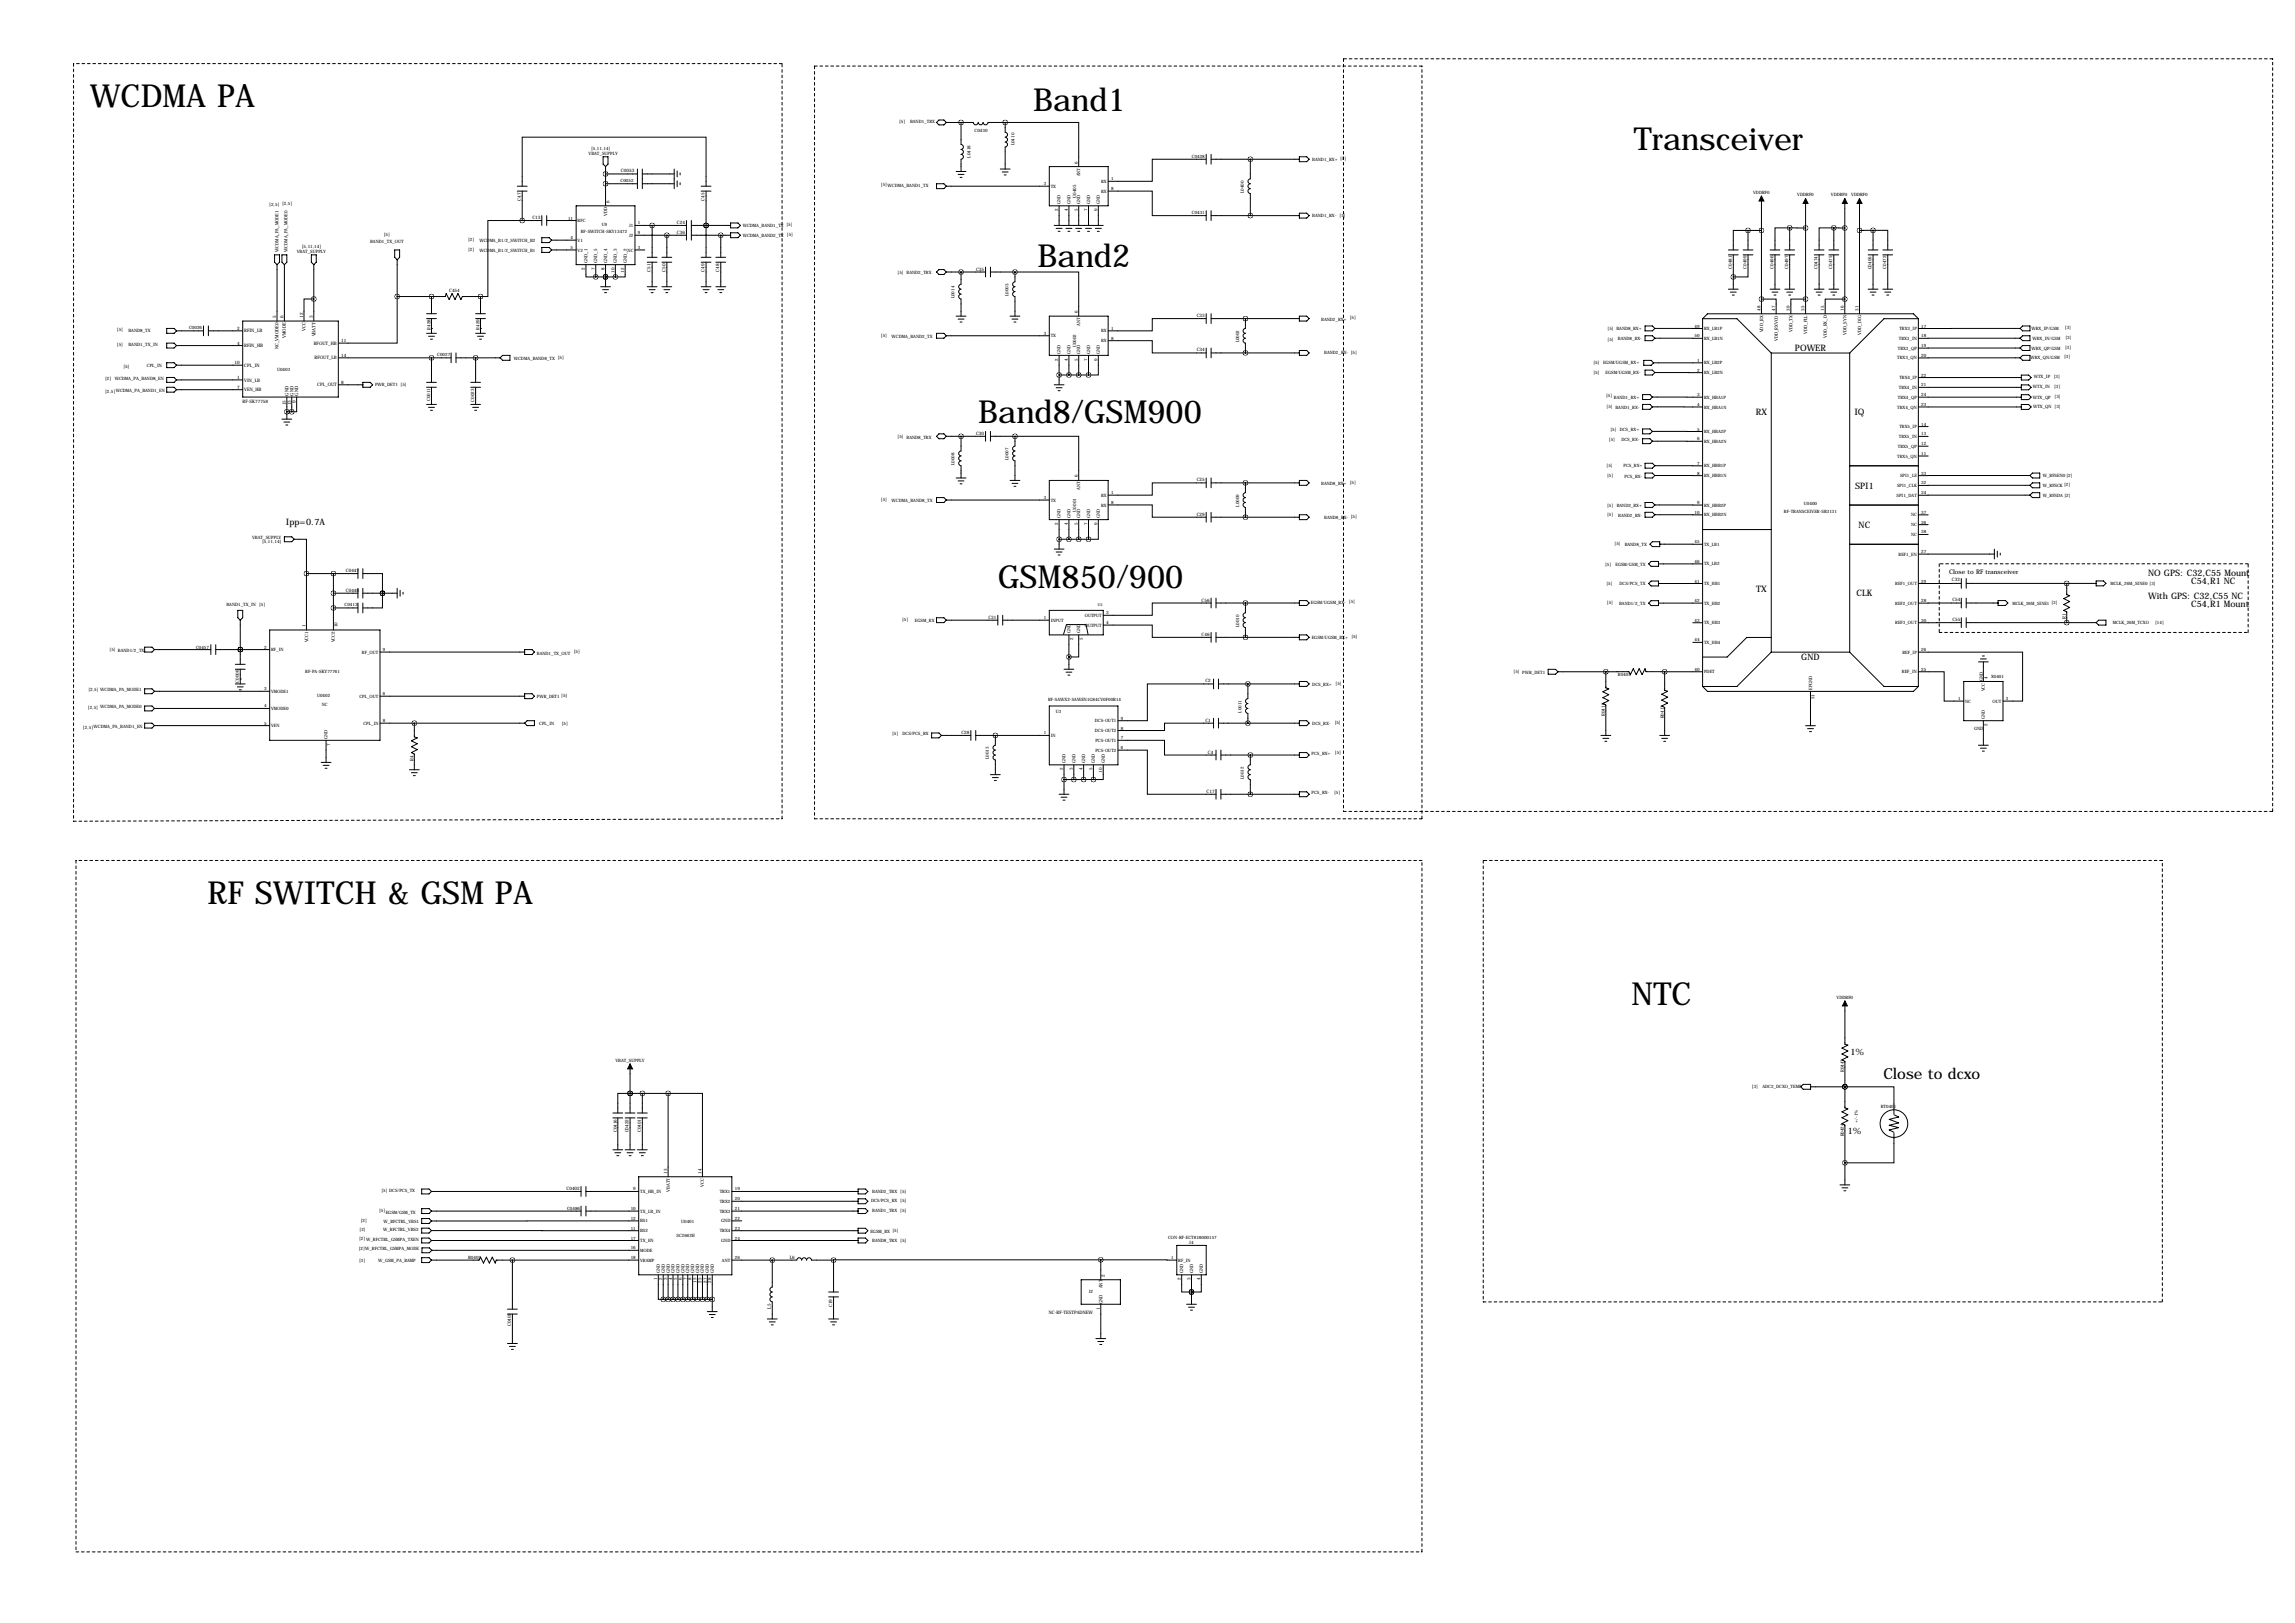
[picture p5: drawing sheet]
<svg xmlns="http://www.w3.org/2000/svg" width="1189mm" height="841mm" viewBox="0 0 1189 841" stroke-linecap="round" stroke-linejoin="round" font-family="sans-serif">
<defs><g id="words">
<g font-size="16.5">
<text x="46" y="55">WCDMA PA</text>
<text x="535" y="57">Band1</text>
<text x="846" y="77">Transceiver</text>
<text x="537" y="138">Band2</text>
<text x="507" y="219">Band8/GSM900</text>
<text x="517" y="305">GSM850/900</text>
<text x="107" y="468">RF SWITCH &amp; GSM PA</text>
<text x="845" y="521">NTC</text>
</g>
<text font-size="7.9" x="976" y="559">Close to dcxo</text>
<g font-size="4.6">
<text x="930" y="182">POWER</text>
<text x="910" y="215">RX</text>
<text x="961" y="215">IQ</text>
<text x="961" y="253">SPI1</text>
<text x="148" y="272">Ipp=0.7A</text>
<text x="963" y="273">NC</text>
<text x="1113" y="298">NO GPS: C32,C55 Mount</text>
<text x="1135" y="302">C54,R1 NC</text>
<text x="910" y="306">TX</text>
<text x="962" y="309">CLK</text>
<text x="1113" y="310">With GPS: C32,C55 NC</text>
<text x="1135" y="314">C54,R1 Mount</text>
<text x="933" y="342">GND</text>
<text x="959" y="547">1%</text>
<text x="957" y="587">1%</text>
</g>
<text font-size="3.3" x="1010" y="297">Close to RF transceiver</text>
<g font-size="2.4">
<text x="322" y="89">C0053</text>
<text x="270" y="104" transform="rotate(-90 270 104)">C47</text>
<text x="365" y="104" transform="rotate(-90 365 104)">C45</text>
<text x="276" y="113">C13</text>
<text x="351" y="116">C24</text>
<text x="351" y="121">C36</text>
<text x="337" y="141" transform="rotate(-90 337 141)">C51</text>
<text x="345" y="141" transform="rotate(-90 345 141)">C50</text>
<text x="365" y="141" transform="rotate(-90 365 141)">C49</text>
<text x="373" y="141" transform="rotate(-90 373 141)">C48</text>
<text x="506" y="140">C35</text>
<text x="970" y="140" transform="rotate(-90 970 140)">C0495</text>
<text x="233" y="151">C454</text>
<text x="143" y="165" transform="rotate(-90 143 165)">5</text>
<text x="147" y="165" transform="rotate(-90 147 165)">6</text>
<text x="157" y="165" transform="rotate(-90 157 165)">12</text>
<text x="162" y="165" transform="rotate(-90 162 165)">3</text>
<text x="620" y="164">C33</text>
<text x="123" y="171">2</text>
<text x="126" y="172">RFIN_LB</text>
<text x="158" y="172" transform="rotate(-90 158 172)">VCC</text>
<text x="123" y="178">4</text>
<text x="126" y="180">RFIN_HB</text>
<text x="148" y="175" transform="rotate(-90 148 175)">VMODE</text>
<text x="163" y="179">RFOUT_HB</text>
<text x="163" y="174" transform="rotate(-90 163 174)">VBATT</text>
<text x="177" y="177">11</text>
<text x="144" y="181" transform="rotate(-90 144 181)">NC_VMODE0</text>
<text x="177" y="185">14</text>
<text x="620" y="182">C34</text>
<text x="121" y="189">10</text>
<text x="126" y="190">CPL_IN</text>
<text x="163" y="186">RFOUT_LB</text>
<text x="123" y="196">1</text>
<text x="126" y="198">VIN_LB</text>
<text x="123" y="201">7</text>
<text x="126" y="203">VEN_HB</text>
<text x="164" y="200">CPL_OUT</text>
<text x="177" y="199">8</text>
<text x="126" y="209">RF-SK77758</text>
<text x="148" y="210" transform="rotate(-90 148 210)">15</text>
<text x="149" y="205" transform="rotate(-90 149 205)">GND</text>
<text x="151" y="210" transform="rotate(-90 151 210)">13</text>
<text x="152" y="205" transform="rotate(-90 152 205)">GND</text>
<text x="153" y="209" transform="rotate(-90 153 209)">9</text>
<text x="155" y="205" transform="rotate(-90 155 205)">GND</text>
<text x="506" y="225">C30</text>
<text x="620" y="249">C25</text>
<text x="620" y="267">C29</text>
<text x="179" y="296">C0447</text>
<text x="1011" y="301">C32</text>
<text x="179" y="307">C0448</text>
<text x="622" y="312">C56</text>
<text x="1011" y="311">C54</text>
<text x="512" y="320">C31</text>
<text x="1011" y="322">C55</text>
<text x="1070" y="321" transform="rotate(-90 1070 321)">R1</text>
<text x="622" y="329">C46</text>
<text x="624" y="353">C2</text>
<text x="624" y="374">C1</text>
<text x="498" y="380">C28</text>
<text x="214" y="394" transform="rotate(-90 214 394)">R4</text>
<text x="626" y="390">C4</text>
<text x="625" y="411">C17</text>
<text x="326" y="587" transform="rotate(-90 326 587)">C0422</text>
<text x="293" y="616">C0402</text>
<text x="409" y="652">L6</text>
<text x="572" y="661" transform="rotate(-90 572 661)">2</text>
<text x="571" y="667" transform="rotate(-90 571 667)">ANT</text>
<text x="399" y="678" transform="rotate(-90 399 678)">L5</text>
<text x="431" y="677" transform="rotate(-90 431 677)">C19</text>
<text x="571" y="676" transform="rotate(-90 571 676)">GND</text>
<text x="543" y="680">NC-RF-TESTPADNEW</text>
<text x="570" y="678" transform="rotate(-90 570 678)">1</text>
</g>
<g font-size="2.3">
<text x="466" y="64">[5]</text>
<text x="471" y="64">BAND1_TRX</text>
<text x="505" y="68">C0430</text>
<text x="306" y="78">[5,11,14]</text>
<text x="526" y="75" transform="rotate(-90 526 75)">L0410</text>
<text x="305" y="80">VBAT_SUPPLY</text>
<text x="503" y="82" transform="rotate(-90 503 82)">L0418</text>
<text x="617" y="82">C0428</text>
<text x="680" y="83">BAND1_RX+ [5]</text>
<text x="558" y="85" transform="rotate(-90 558 85)">6</text>
<text x="322" y="94">C0052</text>
<text x="541" y="96">3</text>
<text x="560" y="91" transform="rotate(-90 560 91)">ANT</text>
<text x="570" y="95">RX</text>
<text x="576" y="93">1</text>
<text x="456" y="97">[5]WCDMA_BAND1_TX</text>
<text x="544" y="97">TX</text>
<text x="570" y="100">RX</text>
<text x="576" y="98">8</text>
<text x="644" y="100" transform="rotate(-90 644 100)">L0400</text>
<text x="908" y="100">VDDRF0</text>
<text x="931" y="102">VDDRF0</text>
<text x="948" y="102">VDDRF0</text>
<text x="959" y="102">VDDRF0</text>
<text x="140" y="106">[2,5] [2,5]</text>
<text x="316" y="105" transform="rotate(-90 316 105)">6</text>
<text x="549" y="106" transform="rotate(-90 549 106)">GND</text>
<text x="555" y="106" transform="rotate(-90 555 106)">GND</text>
<text x="558" y="102" transform="rotate(-90 558 102)">U0405</text>
<text x="560" y="106" transform="rotate(-90 560 106)">GND</text>
<text x="565" y="106" transform="rotate(-90 565 106)">GND</text>
<text x="570" y="106" transform="rotate(-90 570 106)">GND</text>
<text x="294" y="114">11</text>
<text x="314" y="112" transform="rotate(-90 314 112)">VDD</text>
<text x="548" y="109" transform="rotate(-90 548 109)">2</text>
<text x="553" y="109" transform="rotate(-90 553 109)">4</text>
<text x="558" y="109" transform="rotate(-90 558 109)">5</text>
<text x="563" y="109" transform="rotate(-90 563 109)">7</text>
<text x="568" y="109" transform="rotate(-90 568 109)">9</text>
<text x="617" y="111">C0431</text>
<text x="680" y="113">BAND1_RX- [5]</text>
<text x="299" y="115">RFC</text>
<text x="312" y="117">U9</text>
<text x="326" y="118">J1</text>
<text x="330" y="116">1</text>
<text x="385" y="117">WCDMA_BAND1_TX [5]</text>
<text x="199" y="122">[5]</text>
<text x="242" y="125">[2]</text>
<text x="248" y="125">WCDMA_B1/2_SWITCH_B2</text>
<text x="296" y="124">4</text>
<text x="299" y="125">V1</text>
<text x="301" y="121">RF-SWITCH-SKY13472</text>
<text x="326" y="123">J2</text>
<text x="330" y="121">9</text>
<text x="385" y="123">WCDMA_BAND2_TX</text>
<text x="408" y="122">[5]</text>
<text x="144" y="130" transform="rotate(-90 144 130)">WCDMA_PA_MODE1</text>
<text x="149" y="130" transform="rotate(-90 149 130)">WCDMA_PA_MODE0</text>
<text x="154" y="131">VBAT_SUPPLY</text>
<text x="156" y="129">[5,11,14]</text>
<text x="192" y="126">BAND1_TX_OUT</text>
<text x="242" y="130">[2]</text>
<text x="248" y="130">WCDMA_B1/2_SWITCH_B1</text>
<text x="296" y="129">5</text>
<text x="299" y="130">V2</text>
<text x="325" y="130">NC</text>
<text x="330" y="129">3</text>
<text x="304" y="136" transform="rotate(-90 304 136)">GND_1</text>
<text x="309" y="136" transform="rotate(-90 309 136)">GND_5</text>
<text x="314" y="136" transform="rotate(-90 314 136)">GND_4</text>
<text x="320" y="136" transform="rotate(-90 320 136)">GND_3</text>
<text x="325" y="136" transform="rotate(-90 325 136)">GND_2</text>
<text x="303" y="140" transform="rotate(-90 303 140)">2</text>
<text x="308" y="140" transform="rotate(-90 308 140)">7</text>
<text x="313" y="140" transform="rotate(-90 313 140)">8</text>
<text x="318" y="141" transform="rotate(-90 318 141)">10</text>
<text x="323" y="141" transform="rotate(-90 323 141)">12</text>
<text x="465" y="142">[5] BAND2_TRX</text>
<text x="897" y="139" transform="rotate(-90 897 139)">C0481</text>
<text x="905" y="139" transform="rotate(-90 905 139)">C0499</text>
<text x="919" y="139" transform="rotate(-90 919 139)">C0496</text>
<text x="926" y="139" transform="rotate(-90 926 139)">C0497</text>
<text x="942" y="139" transform="rotate(-90 942 139)">C0474</text>
<text x="949" y="139" transform="rotate(-90 949 139)">C0475</text>
<text x="977" y="139" transform="rotate(-90 977 139)">C0472</text>
<text x="495" y="155" transform="rotate(-90 495 155)">L0014</text>
<text x="522" y="153" transform="rotate(-90 522 153)">L0003</text>
<text x="912" y="161" transform="rotate(-90 912 161)">48</text>
<text x="920" y="161" transform="rotate(-90 920 161)">47</text>
<text x="927" y="161" transform="rotate(-90 927 161)">39</text>
<text x="935" y="161" transform="rotate(-90 935 161)">35</text>
<text x="945" y="161" transform="rotate(-90 945 161)">15</text>
<text x="955" y="161" transform="rotate(-90 955 161)">16</text>
<text x="963" y="161" transform="rotate(-90 963 161)">31</text>
<text x="558" y="162" transform="rotate(-90 558 162)">6</text>
<text x="684" y="166">BAND2_RX+</text>
<text x="699" y="165">[5]</text>
<text x="61" y="171">[5]</text>
<text x="67" y="172">BAND8_TX</text>
<text x="98" y="171">C0026</text>
<text x="223" y="171" transform="rotate(-90 223 171)">R428</text>
<text x="248" y="171" transform="rotate(-90 248 171)">R429</text>
<text x="541" y="173">3</text>
<text x="560" y="169" transform="rotate(-90 560 169)">ANT</text>
<text x="570" y="172">RX</text>
<text x="576" y="171">1</text>
<text x="833" y="171">[5] BAND8_RX+</text>
<text x="878" y="170">49</text>
<text x="883" y="171">RX_LB1P</text>
<text x="913" y="172" transform="rotate(-90 913 172)">VDD_RX</text>
<text x="929" y="172" transform="rotate(-90 929 172)">VDD_TX</text>
<text x="936" y="173" transform="rotate(-90 936 173)">VDD_PLL</text>
<text x="956" y="174" transform="rotate(-90 956 174)">VDD_SYN</text>
<text x="964" y="173" transform="rotate(-90 964 173)">VDD_DIG</text>
<text x="984" y="171">TRX3_IP</text>
<text x="995" y="170">17</text>
<text x="1052" y="171">WRX_IP/GSM</text>
<text x="1070" y="170">[3]</text>
<text x="61" y="179">[5]</text>
<text x="67" y="179">BAND1_TX_IN</text>
<text x="456" y="175">[5]</text>
<text x="462" y="175">WCDMA_BAND2_TX</text>
<text x="544" y="175">TX</text>
<text x="558" y="180" transform="rotate(-90 558 180)">U0002</text>
<text x="570" y="177">RX</text>
<text x="576" y="176">8</text>
<text x="642" y="177" transform="rotate(-90 642 177)">L0002</text>
<text x="833" y="177">[5]</text>
<text x="838" y="176">BAND8_RX-</text>
<text x="878" y="175">50</text>
<text x="883" y="176">RX_LB1N</text>
<text x="921" y="177" transform="rotate(-90 921 177)">VDD_RXVCO</text>
<text x="946" y="175" transform="rotate(-90 946 175)">VDD_RX_D</text>
<text x="984" y="176">TRX3_IN</text>
<text x="995" y="175">18</text>
<text x="995" y="180">19</text>
<text x="1053" y="176">WRX_IN/GSM</text>
<text x="1070" y="176">[3]</text>
<text x="227" y="185">C0027</text>
<text x="549" y="183" transform="rotate(-90 549 183)">GND</text>
<text x="555" y="183" transform="rotate(-90 555 183)">GND</text>
<text x="560" y="183" transform="rotate(-90 560 183)">GND</text>
<text x="565" y="183" transform="rotate(-90 565 183)">GND</text>
<text x="570" y="183" transform="rotate(-90 570 183)">GND</text>
<text x="686" y="184">BAND2_RX- [5]</text>
<text x="983" y="181">TRX3_QP</text>
<text x="995" y="185">20</text>
<text x="1052" y="181">WRX_QP/GSM</text>
<text x="1069" y="186">[3]</text>
<text x="1070" y="181">[3]</text>
<text x="64" y="191">[5]</text>
<text x="76" y="190">CPL_IN</text>
<text x="266" y="186">WCDMA_BAND8_TX [5]</text>
<text x="548" y="187" transform="rotate(-90 548 187)">2</text>
<text x="553" y="187" transform="rotate(-90 553 187)">4</text>
<text x="558" y="187" transform="rotate(-90 558 187)">5</text>
<text x="563" y="187" transform="rotate(-90 563 187)">7</text>
<text x="568" y="187" transform="rotate(-90 568 187)">9</text>
<text x="825" y="188">[5]</text>
<text x="830" y="189">EGSM/UGSM_RX+</text>
<text x="879" y="187">1</text>
<text x="883" y="189">RX_LB2P</text>
<text x="983" y="186">TRX3_QN</text>
<text x="1052" y="186">WRX_QN/GSM</text>
<text x="54" y="197">[2]</text>
<text x="59" y="197">WCDMA_PA_BAND8_EN</text>
<text x="144" y="192">U0403</text>
<text x="825" y="194">[5]</text>
<text x="832" y="194">EGSM/UGSM_RX-</text>
<text x="879" y="193">2</text>
<text x="883" y="194">RX_LB2N</text>
<text x="984" y="196">TRX4_IP</text>
<text x="995" y="195">22</text>
<text x="1054" y="196">WTX_IP</text>
<text x="1064" y="196">[3]</text>
<text x="54" y="203">[2,5]WCDMA_PA_BAND1_EN</text>
<text x="194" y="200">PWR_DET1 [5]</text>
<text x="984" y="201">TRX4_IN</text>
<text x="995" y="200">21</text>
<text x="1053" y="201">WTX_IN</text>
<text x="1064" y="201">[3]</text>
<text x="223" y="208" transform="rotate(-90 223 208)">C0011</text>
<text x="246" y="208" transform="rotate(-90 246 208)">C0023</text>
<text x="832" y="206">[5]</text>
<text x="836" y="207">BAND1_RX+</text>
<text x="879" y="205">3</text>
<text x="883" y="207">RX_HBA1P</text>
<text x="983" y="207">TRX4_QP</text>
<text x="995" y="205">24</text>
<text x="1053" y="206">WTX_QP</text>
<text x="1064" y="206">[3]</text>
<text x="832" y="211">[5] BAND1_RX-</text>
<text x="879" y="210">4</text>
<text x="883" y="212">RX_HBA1N</text>
<text x="983" y="212">TRX4_QN</text>
<text x="995" y="210">23</text>
<text x="1053" y="211">WTX_QN [3]</text>
<text x="984" y="222">TRX5_IP</text>
<text x="995" y="220">14</text>
<text x="465" y="227">[5] BAND8_TRX</text>
<text x="834" y="223">[5]</text>
<text x="839" y="223">DCS_RX+</text>
<text x="879" y="223">5</text>
<text x="883" y="224">RX_HBA2P</text>
<text x="984" y="227">TRX5_IN</text>
<text x="995" y="226">13</text>
<text x="833" y="228">[5]</text>
<text x="840" y="229">DCS_RX-</text>
<text x="879" y="228">6</text>
<text x="883" y="229">RX_HBA2N</text>
<text x="983" y="232">TRX5_QP</text>
<text x="995" y="231">12</text>
<text x="522" y="238" transform="rotate(-90 522 238)">L0007</text>
<text x="983" y="237">TRX5_QN</text>
<text x="995" y="236">11</text>
<text x="495" y="241" transform="rotate(-90 495 241)">L0008</text>
<text x="832" y="242">[5]</text>
<text x="841" y="242">PCS_RX+</text>
<text x="879" y="241">7</text>
<text x="879" y="246">8</text>
<text x="883" y="242">RX_HBB1P</text>
<text x="995" y="246">33</text>
<text x="558" y="247" transform="rotate(-90 558 247)">6</text>
<text x="684" y="251">BAND8_RX+</text>
<text x="699" y="250">[5]</text>
<text x="832" y="247">[5]</text>
<text x="842" y="248">PCS_RX-</text>
<text x="883" y="247">RX_HBB1N</text>
<text x="984" y="247">SPI1_LE</text>
<text x="995" y="251">32</text>
<text x="1058" y="247">W_RFSEN0 [2]</text>
<text x="560" y="254" transform="rotate(-90 560 254)">ANT</text>
<text x="570" y="257">RX</text>
<text x="576" y="256">1</text>
<text x="982" y="257">SPI1_DAT</text>
<text x="983" y="252">SPI1_CLK</text>
<text x="995" y="256">34</text>
<text x="1058" y="252">W_RFSCK [2]</text>
<text x="1058" y="257">W_RFSDA [2]</text>
<text x="456" y="260">[5]</text>
<text x="462" y="260">WCDMA_BAND8_TX</text>
<text x="541" y="259">3</text>
<text x="544" y="260">TX</text>
<text x="570" y="262">RX</text>
<text x="576" y="261">8</text>
<text x="642" y="262" transform="rotate(-90 642 262)">L0009</text>
<text x="832" y="262">[5]</text>
<text x="837" y="263">BAND2_RX+</text>
<text x="879" y="261">9</text>
<text x="883" y="262">RX_HBB2P</text>
<text x="934" y="262">U0400</text>
<text x="549" y="268" transform="rotate(-90 549 268)">GND</text>
<text x="555" y="268" transform="rotate(-90 555 268)">GND</text>
<text x="558" y="265" transform="rotate(-90 558 265)">U0001</text>
<text x="560" y="268" transform="rotate(-90 560 268)">GND</text>
<text x="565" y="268" transform="rotate(-90 565 268)">GND</text>
<text x="570" y="268" transform="rotate(-90 570 268)">GND</text>
<text x="686" y="269">BAND8_RX- [5]</text>
<text x="832" y="267">[5]</text>
<text x="838" y="268">BAND2_RX-</text>
<text x="878" y="266">10</text>
<text x="883" y="267">RX_HBB2N</text>
<text x="924" y="266">RF-TRANSCEIVER-SR3131</text>
<text x="990" y="267">NC</text>
<text x="995" y="266">37</text>
<text x="548" y="272" transform="rotate(-90 548 272)">2</text>
<text x="553" y="272" transform="rotate(-90 553 272)">4</text>
<text x="558" y="272" transform="rotate(-90 558 272)">5</text>
<text x="563" y="272" transform="rotate(-90 563 272)">7</text>
<text x="568" y="272" transform="rotate(-90 568 272)">9</text>
<text x="990" y="273">NC</text>
<text x="995" y="271">36</text>
<text x="131" y="279">VBAT_SUPPLY</text>
<text x="136" y="281">[5,11,14]</text>
<text x="878" y="281">45</text>
<text x="990" y="278">NC</text>
<text x="995" y="276">38</text>
<text x="836" y="282">[5]</text>
<text x="842" y="283">BAND8_TX</text>
<text x="883" y="283">TX_LB1</text>
<text x="983" y="288">REF1_EN</text>
<text x="995" y="286">27</text>
<text x="831" y="293">[5]</text>
<text x="837" y="293">EGSM/GSM_TX</text>
<text x="878" y="292">46</text>
<text x="883" y="293">TX_LB2</text>
<text x="832" y="303">[5]</text>
<text x="839" y="303">DCS/PCS_TX</text>
<text x="878" y="302">41</text>
<text x="883" y="303">TX_HB1</text>
<text x="982" y="303">REF1_OUT</text>
<text x="995" y="302">29</text>
<text x="1093" y="303">MCLK_26M_SINE0 [3]</text>
<text x="878" y="312">42</text>
<text x="995" y="312">28</text>
<text x="117" y="314">BAND1_TX_IN [5]</text>
<text x="179" y="314">C0413</text>
<text x="679" y="313">EGSM/UGSM_RX- [5]</text>
<text x="832" y="313">[5]</text>
<text x="839" y="313">BAND1/2_TX</text>
<text x="883" y="313">TX_HB2</text>
<text x="982" y="313">REF2_OUT</text>
<text x="1042" y="313">MCLK_26M_SINE1</text>
<text x="1063" y="313">[3]</text>
<text x="467" y="322">[5]</text>
<text x="474" y="322">EGSM_RX</text>
<text x="541" y="321">1</text>
<text x="544" y="322">INPUT</text>
<text x="562" y="320">OUTPUT</text>
<text x="573" y="318">3</text>
<text x="573" y="323">4</text>
<text x="878" y="322">43</text>
<text x="883" y="323">TX_HB3</text>
<text x="982" y="323">REF3_OUT</text>
<text x="995" y="322">30</text>
<text x="1095" y="323">MCLK_26M_TCXO</text>
<text x="1116" y="323">[14]</text>
<text x="158" y="325" transform="rotate(-90 158 325)">1</text>
<text x="175" y="325" transform="rotate(-90 175 325)">10</text>
<text x="555" y="328" transform="rotate(-90 555 328)">GND</text>
<text x="560" y="328" transform="rotate(-90 560 328)">GND</text>
<text x="562" y="325">OUTPUT</text>
<text x="642" y="325" transform="rotate(-90 642 325)">L0010</text>
<text x="102" y="336">C0457</text>
<text x="137" y="336">2</text>
<text x="160" y="333" transform="rotate(-90 160 333)">VCC1</text>
<text x="174" y="333" transform="rotate(-90 174 333)">VCC2</text>
<text x="556" y="332" transform="rotate(-90 556 332)">2</text>
<text x="561" y="332" transform="rotate(-90 561 332)">5</text>
<text x="680" y="331">EGSM/UGSM_RX+ [5]</text>
<text x="878" y="332">44</text>
<text x="883" y="334">TX_HB4</text>
<text x="57" y="337">[5] BAND1/2_TX</text>
<text x="140" y="337">RF_IN</text>
<text x="188" y="339">RF_OUT</text>
<text x="198" y="337">9</text>
<text x="278" y="339">BAND1_TX_OUT</text>
<text x="297" y="338">[5]</text>
<text x="985" y="339">REF_IP</text>
<text x="995" y="337">26</text>
<text x="878" y="347">40</text>
<text x="995" y="347">25</text>
<text x="124" y="354" transform="rotate(-90 124 354)">C0006</text>
<text x="158" y="349">RF-PA-SKY77761</text>
<text x="784" y="349">[5] PWR_DET1</text>
<text x="838" y="350">R0405</text>
<text x="883" y="349">PDET</text>
<text x="985" y="349">REF_IN</text>
<text x="1027" y="353" transform="rotate(-90 1027 353)">GND</text>
<text x="1030" y="351" transform="rotate(-90 1030 351)">4</text>
<text x="1031" y="351">X0401</text>
<text x="46" y="358">[2,5] WCDMA_PA_MODE1</text>
<text x="137" y="358">3</text>
<text x="140" y="359">VMODE1</text>
<text x="680" y="355">DCS_RX+</text>
<text x="692" y="355">[5]</text>
<text x="939" y="357" transform="rotate(-90 939 357)">EPGND</text>
<text x="1028" y="358" transform="rotate(-90 1028 358)">VCC</text>
<text x="164" y="361">U0402</text>
<text x="167" y="366">NC</text>
<text x="186" y="361">CPL_OUT</text>
<text x="198" y="360">6</text>
<text x="278" y="361">PWR_DET1 [5]</text>
<text x="543" y="363">RF-SAWX2-SAWEN1G84CV0F00R14</text>
<text x="940" y="362" transform="rotate(-90 940 362)">51</text>
<text x="1014" y="363">1</text>
<text x="1018" y="364">NC</text>
<text x="1032" y="364">OUT</text>
<text x="1039" y="363">3</text>
<text x="46" y="367">[2,5] WCDMA_PA_MODE0</text>
<text x="137" y="366">4</text>
<text x="140" y="368">VMODE0</text>
<text x="547" y="369">U3</text>
<text x="643" y="369" transform="rotate(-90 643 369)">L0011</text>
<text x="831" y="371" transform="rotate(-90 831 371)">R0416</text>
<text x="43" y="377">[2,5]WCDMA_PA_BAND1_EN</text>
<text x="137" y="375">5</text>
<text x="140" y="377">VEN</text>
<text x="188" y="375">CPL_IN</text>
<text x="198" y="374">8</text>
<text x="279" y="376">CPL_IN</text>
<text x="291" y="375">[5]</text>
<text x="567" y="374">DCS-OUT1</text>
<text x="581" y="378">8</text>
<text x="581" y="373">9</text>
<text x="680" y="375">DCS_RX-</text>
<text x="691" y="375">[5]</text>
<text x="862" y="372" transform="rotate(-90 862 372)">R0417</text>
<text x="1028" y="373" transform="rotate(-90 1028 373)">GND</text>
<text x="1030" y="376" transform="rotate(-90 1030 376)">2</text>
<text x="170" y="383" transform="rotate(-90 170 383)">GND</text>
<text x="462" y="381">[5]</text>
<text x="468" y="381">DCS/PCS_RX</text>
<text x="541" y="380">1</text>
<text x="544" y="382">IN</text>
<text x="567" y="379">DCS-OUT2</text>
<text x="581" y="383">7</text>
<text x="1023" y="378">GND</text>
<text x="171" y="386" transform="rotate(-90 171 386)">7</text>
<text x="567" y="389">PCS-OUT2</text>
<text x="567" y="384">PCS-OUT1</text>
<text x="581" y="388">6</text>
<text x="512" y="393" transform="rotate(-90 512 393)">L0013</text>
<text x="552" y="395" transform="rotate(-90 552 395)">GND</text>
<text x="557" y="395" transform="rotate(-90 557 395)">GND</text>
<text x="562" y="395" transform="rotate(-90 562 395)">GND</text>
<text x="567" y="395" transform="rotate(-90 567 395)">GND</text>
<text x="572" y="395" transform="rotate(-90 572 395)">GND</text>
<text x="679" y="391">PCS_RX+</text>
<text x="692" y="391">[5]</text>
<text x="551" y="399" transform="rotate(-90 551 399)">2</text>
<text x="556" y="399" transform="rotate(-90 556 399)">3</text>
<text x="561" y="399" transform="rotate(-90 561 399)">4</text>
<text x="566" y="399" transform="rotate(-90 566 399)">5</text>
<text x="571" y="400" transform="rotate(-90 571 400)">10</text>
<text x="644" y="403" transform="rotate(-90 644 403)">L0012</text>
<text x="679" y="411">PCS_RX-</text>
<text x="691" y="411">[5]</text>
<text x="951" y="517">VDDRF0</text>
<text x="319" y="550">VBAT_SUPPLY</text>
<text x="955" y="555" transform="rotate(-90 955 555)">R0447</text>
<text x="908" y="563">[3]</text>
<text x="913" y="564">ADC2_DCXO_TEMP</text>
<text x="974" y="574">RT0401</text>
<text x="962" y="582" transform="rotate(-90 962 582)">+/-1%</text>
<text x="320" y="586" transform="rotate(-90 320 586)">C0416</text>
<text x="332" y="586" transform="rotate(-90 332 586)">C0401</text>
<text x="955" y="589" transform="rotate(-90 955 589)">R0424</text>
<text x="346" y="608" transform="rotate(-90 346 608)">13</text>
<text x="363" y="608" transform="rotate(-90 363 608)">14</text>
<text x="198" y="617">[5] DCS/PCS_TX</text>
<text x="328" y="617">9</text>
<text x="332" y="618">TX_HB_IN</text>
<text x="347" y="617" transform="rotate(-90 347 617)">VBATT</text>
<text x="365" y="615" transform="rotate(-90 365 615)">VCC</text>
<text x="373" y="618">TRX1</text>
<text x="381" y="617">19</text>
<text x="452" y="618">BAND2_TRX [5]</text>
<text x="373" y="623">TRX2</text>
<text x="381" y="622">20</text>
<text x="451" y="623">DCS/PCS_RX [5]</text>
<text x="196" y="628">[5]EGSM/GSM_TX</text>
<text x="294" y="627">C0486</text>
<text x="327" y="627">10</text>
<text x="332" y="628">TX_LB_IN</text>
<text x="373" y="628">TRX3</text>
<text x="381" y="627">21</text>
<text x="452" y="628">BAND1_TRX [5]</text>
<text x="187" y="633">[2]</text>
<text x="199" y="633">W_RFCTRL_VBS1</text>
<text x="327" y="632">12</text>
<text x="332" y="633">BS1</text>
<text x="353" y="633">U0401</text>
<text x="374" y="633">GND</text>
<text x="381" y="632">22</text>
<text x="186" y="637">[2]</text>
<text x="198" y="638">W_RFCTRL_VBS2</text>
<text x="327" y="637">11</text>
<text x="332" y="638">BS2</text>
<text x="350" y="641">SC2662H</text>
<text x="373" y="638">TRX4</text>
<text x="381" y="637">23</text>
<text x="451" y="638">EGSM_RX [5]</text>
<text x="605" y="642">CON-RF-ECT818000157</text>
<text x="186" y="647">[2]W_RFCTRL_GSMPA_MODE</text>
<text x="186" y="642">[2] W_RFCTRL_GSMPA_TXEN</text>
<text x="327" y="647">16</text>
<text x="327" y="642">17</text>
<text x="332" y="643">TX_EN</text>
<text x="374" y="643">GND</text>
<text x="381" y="642">24</text>
<text x="452" y="643">BAND8_TRX [5]</text>
<text x="616" y="645">J4</text>
<text x="186" y="654">[3]</text>
<text x="196" y="654">W_GSM_PA_RAMP</text>
<text x="243" y="652">R0407</text>
<text x="327" y="652">18</text>
<text x="332" y="648">MODE</text>
<text x="332" y="654">VRAMP</text>
<text x="374" y="654">ANT</text>
<text x="381" y="652">26</text>
<text x="607" y="652">1</text>
<text x="610" y="654">RF_IN</text>
<text x="342" y="660" transform="rotate(-90 342 660)">GND</text>
<text x="344" y="660" transform="rotate(-90 344 660)">GND</text>
<text x="347" y="660" transform="rotate(-90 347 660)">GND</text>
<text x="349" y="660" transform="rotate(-90 349 660)">GND</text>
<text x="352" y="660" transform="rotate(-90 352 660)">GND</text>
<text x="355" y="660" transform="rotate(-90 355 660)">GND</text>
<text x="357" y="660" transform="rotate(-90 357 660)">GND</text>
<text x="360" y="660" transform="rotate(-90 360 660)">GND</text>
<text x="362" y="660" transform="rotate(-90 362 660)">GND</text>
<text x="365" y="660" transform="rotate(-90 365 660)">GND</text>
<text x="367" y="660" transform="rotate(-90 367 660)">GND</text>
<text x="370" y="660" transform="rotate(-90 370 660)">GND</text>
<text x="613" y="660" transform="rotate(-90 613 660)">GND</text>
<text x="618" y="660" transform="rotate(-90 618 660)">GND</text>
<text x="623" y="660" transform="rotate(-90 623 660)">GND</text>
<text x="341" y="663" transform="rotate(-90 341 663)">1</text>
<text x="343" y="663" transform="rotate(-90 343 663)">2</text>
<text x="346" y="663" transform="rotate(-90 346 663)">3</text>
<text x="348" y="663" transform="rotate(-90 348 663)">4</text>
<text x="351" y="663" transform="rotate(-90 351 663)">5</text>
<text x="353" y="663" transform="rotate(-90 353 663)">6</text>
<text x="356" y="663" transform="rotate(-90 356 663)">7</text>
<text x="358" y="663" transform="rotate(-90 358 663)">8</text>
<text x="361" y="664" transform="rotate(-90 361 664)">15</text>
<text x="363" y="664" transform="rotate(-90 363 664)">25</text>
<text x="366" y="664" transform="rotate(-90 366 664)">27</text>
<text x="368" y="664" transform="rotate(-90 368 664)">28</text>
<text x="612" y="663" transform="rotate(-90 612 663)">2</text>
<text x="617" y="663" transform="rotate(-90 617 663)">3</text>
<text x="622" y="663" transform="rotate(-90 622 663)">4</text>
<text x="564" y="670">J2</text>
<text x="265" y="687" transform="rotate(-90 265 687)">C0403</text>
</g>
<text font-size="2" x="569" y="314">U5</text>
</g></defs>
<g fill="none" stroke="#000" stroke-width=".52" stroke-dasharray="1.4 1.4">
<path d="M38 33v392M405 33h-367M422 34v390M696 30v390M737 34h-315M1177 30h-481M1005 292v36M1165 292h-160M1005 328h160M1165 328v-36M38 425l367-1M405 424v-391"/>
<path d="M422 424h315M696 420h481M737 424v-390M1177 420v-390M39 446v358M737 446h-698M768 446v228M1120 446h-352M768 674h352M1120 674v-228M39 804h698M737 804v-358"/>
</g>
<g fill="none" stroke="#000" stroke-width=".52">
<path d="M486 62h3l1 1-1 2h-3l-1-2zM490 63h14a1.3 1.3 0 0 0 1 2 1.4 1.4 0 0 0 2-2 1.3 1.3 0 0 0 1 2 1.3 1.3 0 0 0 1-2 1.4 1.4 0 0 0 2 2 1.3 1.3 0 0 0 1-2h9M498 63v12a1.3 1.3 0 0 1 1 1 1.3 1.3 0 0 1-1 1 1.3 1.3 0 0 1 1 2 1.3 1.3 0 0 1-1 1 1.3 1.3 0 0 1 1 1 1.3 1.3 0 0 1-1 1v7M521 63h38v23M521 63v6M521 76v12M521 69a1.3 1.3 0 0 1 1 1 1.3 1.3 0 0 1-1 1 1.3 1.3 0 0 1 1 1 1.3 1.3 0 0 1-1 2 1.3 1.3 0 0 1 1 1 1.3 1.3 0 0 1-1 1M625 80v5M627 80v5M268 96h5M268 99h5M271 96v-25h95v25"/>
<path d="M271 99v15M312 81h3v4l-1 1-2-1zM314 86v21M314 95h16M314 90h16M330 88v10M333 88v10M333 95h16M333 90h16M349 88v10M351 89v3M351 94v3"/>
<path d="M352 90v1M352 95v1M363 96h5M363 99h5M366 99v34M485 95h4l1 1-1 2h-4zM490 96h54M495 89h5M496 90h3M497 92h1M518 88h5M519 89h3"/>
<path d="M520 91h1M544 86h30v21h-30zM574 99h23v13h28M625 82h-28v12h-23M627 82h46M648 82v11a1.3 1.3 0 0 0-2 1 1.3 1.3 0 0 0 2 1 1.3 1.3 0 0 0-2 1 1.4 1.4 0 0 0 2 2 1.3 1.3 0 0 0-2 1 1.3 1.3 0 0 0 2 1v12M673 81h4l1 1-1 2h-4zM271 114h-18v40h-4M271 114h10M281 112v5M283 114h15M283 112v5"/>
<path d="M298 107h31v30h-31zM329 117h27M338 117v16M356 114v10M358 117h20M358 114v10M366 117h.1M378 115h4l2 2-2 1h-4zM546 117h26M547 118h3M548 120h1M549 107v10"/>
<path d="M552 118h3M553 120h1M554 107v10M557 118h3M558 120h1M559 107v10M562 118h3M563 120h1M564 107v10M567 118h3M568 120h1M569 107v10"/>
<path d="M625 109v5M627 109v5M627 112h46M673 110h4l1 2-1 1h-4zM906 119h-8v10M906 119v10M906 119h6M912 102v61M927 118h-8v11M927 118h8M927 118v11M935 103v60"/>
<path d="M950 118h-8v11M950 118h6M950 118v11M956 103v60M963 103v60M970 119h8v10M970 119h-7M970 119v10M142 132h3v4l-1 1-2-1zM144 137v29M146 132h3v4l-2 1-1-1zM147 137v29"/>
<path d="M161 132h3v4l-1 1-2-1zM163 137v29M204 129h3v4l-1 2-2-2zM206 135v19M281 123h3l2 1-2 2h-3zM281 128h3l2 1-2 2h-3zM286 129h12M286 124h12M304 137v6h5M309 137v6M314 137v12M319 137v6"/>
<path d="M324 137v6h-5M329 129h5M329 122h27M335 136h5M335 133h5M338 136v13M343 136h5M343 133h5M345 122v11M345 136v13M358 122h20M363 136h5"/>
<path d="M363 133h5M366 136v13M371 136h5M371 133h5M373 122v11M373 136v13M378 121h4l2 1-2 1h-4zM511 138v5M513 138v5M895 132h5M895 129h5M898 132v18"/>
<path d="M903 132h5M903 129h5M906 132v11h-8M917 132h5M917 129h5M919 132v18M925 132h5M925 129h5M927 132v18M940 132h5M940 129h5M942 132v18"/>
<path d="M947 132h5M947 129h5M950 132v18M968 132h5M968 129h5M970 132v18M975 132h5M975 129h5M978 132v18M163 155h-6v11M206 154v24h-31M206 154h25v-2l2 3 1-3 2 3 1-3 2 3 1-1h9"/>
<path d="M224 154v8M249 154v8M309 143h10M311 149h5M312 150h3M313 152h1M314 143h.1M335 149h5M336 150h3M337 152h1M343 149h5M344 150h3"/>
<path d="M345 152h1M363 149h5M364 150h3M365 152h1M371 149h5M372 150h3M373 152h1M485 141l1-1h3l1 1-1 1h-3zM490 141h21M498 141v6a1.3 1.3 0 0 0-1 2 1.3 1.3 0 0 0 1 1 1.3 1.3 0 0 0-1 1 1.3 1.3 0 0 0 1 1 1.3 1.3 0 0 0-1 2 1.3 1.3 0 0 0 1 1v9M513 141h13M526 141v5a1.3 1.3 0 0 0-1 1 1.3 1.3 0 0 0 1 2 1.3 1.3 0 0 0-1 1 1.3 1.3 0 0 0 1 1 1.3 1.3 0 0 0-1 1 1.3 1.3 0 0 0 1 2v10"/>
<path d="M526 141h33v23M895 150h5M896 151h3M897 153h1M912 155h8v8M917 150h5M918 151h3M919 153h1M925 150h5M926 151h3M927 153h1M935 155h-7v8"/>
<path d="M940 150h5M941 151h3M942 153h1M947 150h5M948 151h3M949 153h1M956 155h-11v8M968 150h5M969 151h3M970 153h1M975 150h5M976 151h3"/>
<path d="M977 153h1M86 170h4l1 1-1 2h-4zM86 178h4l1 1-1 1h-4zM91 171h14M91 179h35M105 169v5M108 171h18M108 169v5M126 166h49v40h-49zM221 165h5M221 162h5M221 173h5"/>
<path d="M222 174h3M223 176h1M224 170h.1M224 165v8M246 165h5M246 162h5M246 173h5M247 174h3M248 176h1M249 170h.1M249 165v8M485 173h4l1 1-1 1h-4z"/>
<path d="M490 174h54M495 164h5M496 165h3M497 167h1M523 164h5M524 165h3M525 167h1M544 164h30v20h-30zM574 176h23v7h28M625 165h-28v6h-23M625 162v6M627 165h46"/>
<path d="M627 162v6M645 165v5a1.3 1.3 0 0 0-1 1 1.3 1.3 0 0 0 1 2 1.3 1.3 0 0 0-1 1 1.3 1.3 0 0 0 1 1 1.3 1.3 0 0 0-1 1 1.3 1.3 0 0 0 1 2v5M673 164h4l1 1-1 1h-4zM852 169h4l1 1-1 1h-4zM852 174h4l1 1-1 1h-4zM857 175h25M857 170h25M882 165l3-2h106l3 2M882 165v191M882 165h18l18 18M994 165v191M994 165h-18l-18 18"/>
<path d="M1046 175h-52M1046 170h-52M1046 170l2-1h4v2h-4zM1046 175l2-1h4v2h-4zM86 196h4l1 1-1 1h-4zM86 188h4l1 1-1 1h-4zM91 197h35M91 189h35M175 185h59M175 199h13M188 198h4l1 1-1 2h-4zM221 198h5"/>
<path d="M224 185v13M234 183v5M236 185h23M236 183v5M244 198h5M246 185v13M259 185l1-1h4v3h-4zM546 199h5M549 184v15M549 194h15M554 184v10M559 184v10"/>
<path d="M564 184v10M569 184v10h-5M625 180v5M627 183h46M627 180v5M673 182h4l1 1-1 1h-4zM852 187h3l2 1-2 1h-3zM852 192h4l1 1-1 1h-4zM857 188h25M857 193h25M918 183v155M918 183h40"/>
<path d="M958 183v155M994 196h53M1046 180h-52M1046 185h-52M1046 180l2-1h4v3h-4zM1046 185l2-1h4v3h-4zM1047 194h4l1 2-1 1h-4zM1047 199h4l1 2-1 1h-4zM86 201h4l1 1-1 1h-4zM91 202h35M146 217h5M147 219h3"/>
<path d="M149 206v11M149 213h2M151 206v7M154 206v7h-3M221 201h5M221 209h5M222 211h3M223 213h1M224 201v8M244 201h5M244 209h5M245 211h3"/>
<path d="M246 213h1M246 201v8M547 201h3M548 202h1M851 209h4l1 2-1 1h-4zM851 204h4l1 2-1 1h-4zM856 206h26M856 211h26M994 206h53M994 211h53M994 201h53M1047 204h4l1 2-1 1h-4z"/>
<path d="M1047 210h4l1 1-1 1h-4zM148 220h1M485 226l1-1h3l1 1-1 1h-3zM490 226h21M498 226v8a1.3 1.3 0 0 0-1 1 1.3 1.3 0 0 0 1 1 1.3 1.3 0 0 0-1 1 1.3 1.3 0 0 0 1 2 1.3 1.3 0 0 0-1 1 1.3 1.3 0 0 0 1 1v7M511 223v6M513 226h13M513 223v6M526 226v5a1.3 1.3 0 0 0-1 1 1.3 1.3 0 0 0 1 2 1.3 1.3 0 0 0-1 1 1.3 1.3 0 0 0 1 1 1.3 1.3 0 0 0-1 1 1.3 1.3 0 0 0 1 2v10M526 226h33v23M851 227h4l1 2-1 1h-4zM851 222h4l1 1-1 2h-4z"/>
<path d="M852 240h4l1 1-1 1h-4zM856 223l26 1M856 229h26M994 236h5M994 231h5M994 226h5M994 221h5M485 258h4l1 1-1 1h-4zM490 259h54M495 248h5M496 249h3M497 251h1"/>
<path d="M523 249h5M524 250h3M525 252h1M544 249h30v20h-30zM625 250h-28v6h-23M625 248v5M627 248v5M627 250h46M645 250v5a1.3 1.3 0 0 0-1 1 1.3 1.3 0 0 0 1 2 1.3 1.3 0 0 0-1 1 1.3 1.3 0 0 0 1 1 1.3 1.3 0 0 0-1 2 1.3 1.3 0 0 0 1 1v5M673 249h4l1 1-1 1h-4zM852 245h4l1 1-1 2h-4zM857 241h25"/>
<path d="M857 246h25M958 241h36M1052 246h-58M1052 251h-58M1052 256l-58 1M1053 250h4v3h-4l-1-2zM1053 255h4v3h-4l-1-2zM1053 245h4v3h-4l-1-2zM147 278h4l1 1-1 2h-4zM152 279h7v18M549 269v15M549 279h15"/>
<path d="M554 269v10M559 269v10M564 269v10M569 269v10h-5M574 262h23v6h28M625 265v5M627 265v5M627 268h46M673 267h4l1 1-1 1h-4zM852 265h4l1 2-1 1h-4zM852 260h4l1 2-1 1h-4zM857 262h25"/>
<path d="M857 267h25M882 274h36M958 262h36M994 267h5M994 272h5M994 277h5M159 297v29M159 297h26M173 297v29M185 295v5M188 297h10v10M188 295v5"/>
<path d="M546 284h5M547 286h3M548 287h1M854 292l1-1h4v2h-4zM856 281h4v2h-4l-1-1zM859 292h23M860 282h22M958 282h36M994 287h39M1016 300v5M1019 300v5M1033 284v6"/>
<path d="M1035 285v4M1036 286v2M123 316h3v4l-2 1-1-1zM173 307h12M173 315h12M185 305v5M185 312v5M188 305v5M188 312v5M188 307h18M198 307h.1M198 307v8h-10"/>
<path d="M206 305v5M207 306v3M209 307v1M485 320h4l1 1-1 2h-4zM517 319v5M519 319v5M544 316h28v13h-28zM627 312h-30v7h-25M627 310v5M630 312h43M630 310v5M645 312v5a1.3 1.3 0 0 0-1 2 1.3 1.3 0 0 0 1 1 1.3 1.3 0 0 0-1 1 1.3 1.3 0 0 0 1 2 1.3 1.3 0 0 0-1 1 1.3 1.3 0 0 0 1 1v5"/>
<path d="M673 311h4l1 1-1 2h-4zM854 302l1-1h4v3h-4zM854 312l1-1h4v3h-4zM859 312h23M859 302h23M1016 302h-22M1016 312h-22M1016 310v5M1016 320v5M1019 312h16M1019 302h67M1019 310v5"/>
<path d="M1019 320v5M1035 311h4l1 1-1 2h-4zM1071 302v6l1 1-3 1 3 2-3 1 3 2-3 1 2 1v6M1086 301h4l1 1-1 1h-4zM75 335h4l1 1-1 2h-4zM80 336h29M109 334v5M112 336h28M112 334v5M124 336h.1M124 321v23M140 326h57v57h-57z"/>
<path d="M197 338h75M272 336h4l1 2-1 1h-4zM490 321h27M519 321h25M551 329l1-5h11l1 5M554 329v18M559 329v11h-5M572 324h25v6h30M627 328v5M630 330h43M630 328v5M673 329h4l1 1-1 1h-4z"/>
<path d="M877 323h5M877 333h5M918 338l-18 18h-18M918 338h40M918 330h-13l-10 10h-13M958 338l18 18h18M994 338h54v25h-10M1016 323h-22M1019 323h67M1027 340h1M1086 323l1-2h4v3h-4zM75 357h4l1 1-1 1h-4z"/>
<path d="M80 358h60M122 347h5M122 344h5M122 354h5M123 356h3M124 357h1M124 352h.1M124 347v7M272 359h4l1 2-1 1h-4zM551 347h5M552 348h3M553 350h1"/>
<path d="M629 354h-35v19h-15M629 352v5M631 354h42M631 352v5M646 354v8a1.3 1.3 0 0 0-1 1 1.3 1.3 0 0 0 1 1 1.3 1.3 0 0 0-1 2 1.3 1.3 0 0 0 1 1 1.3 1.3 0 0 0-1 1 1.3 1.3 0 0 0 1 1v6M673 353h4l1 1-1 2h-4zM802 347h4l1 1-1 1h-4zM807 348h25M832 348h12l1 1 1-3 2 3 1-3 2 3 1-3 1 2h9M832 348v8l1 1-3 1 3 2-3 1 3 2-3 1 2 1v16M862 348h20M862 348v10h2l-3 2 3 1-3 2 3 1-3 2h1v15"/>
<path d="M882 356l3 2h106l3-2M938 358v18M994 348h13v15h10M1017 353h21v20h-21zM1025 343h5M1026 341h3M1027 343v10M75 375h4l1 1-1 1h-4zM75 366h4l1 1-1 1h-4zM80 367h60M80 376h60M197 361h75"/>
<path d="M197 375h75M215 375v7h1l-3 2 3 1-3 2 3 1-3 2 2 1v8M273 373h4v3h-4l-1-1zM483 380h3l2 1-2 1h-3zM503 378v5M505 378v5M544 366h35v30h-35zM629 375h-26v3h-24M629 372v5M631 375h42M631 372v5M673 373h4l1 2-1 1h-4z"/>
<path d="M935 376h5M936 377h3M937 379h1M1027 373v13M166 395h5M167 396h3M168 398h1M169 383v12M212 399h5M488 381h15M505 381h39M516 381v5a1.3 1.3 0 0 0-2 1 1.4 1.4 0 0 0 2 2 1.3 1.3 0 0 0-2 1 1.3 1.3 0 0 0 2 1 1.3 1.3 0 0 0-2 1 1.4 1.4 0 0 0 2 2v7"/>
<path d="M551 396v15M556 396v8M561 396v8M566 396v8M572 396v8h-6M579 383h24v8h27M579 389h15v22h36M630 389v5M632 391h41M632 389v5M648 391v5a1.3 1.3 0 0 0-2 1 1.4 1.4 0 0 0 2 2 1.3 1.3 0 0 0-2 1 1.3 1.3 0 0 0 2 1 1.4 1.4 0 0 0-2 2 1.3 1.3 0 0 0 2 1v7M673 390h4l1 1-1 1h-4z"/>
<path d="M829 381h5M830 382h3M831 384h1M860 381h5M861 382h3M862 384h1M1025 386h5M1026 388h3M1027 389h1M213 400h3M214 402h1M513 401h5"/>
<path d="M514 403h3M515 404h1M549 411h5M550 413h3M551 414h1M551 404h15M630 409v5M632 409v5M632 411h41M673 410h4l1 1-1 2h-4zM956 518v23h1l-3 2 3 1-3 2 3 1-3 2 2 1v24h1l-3 2 3 1-3 2 3 1-3 2 2 1v31M326 551v26"/>
<path d="M317 579h6M317 577h6M320 579v17M324 579h5M324 577h5M326 566h.1M326 566h-6v11M326 579v17M326 566h20M330 579h5M330 577h5M333 566v11"/>
<path d="M333 579v17M346 566h18v44M346 566v44M933 563l1-1h4v2h-4zM938 563h18M956 563h.1M956 563h25v14M981 577l3 2-5 1 5 2-5 1 5 1-5 1 2 2M317 596h6M319 597h3M320 599h1M324 596h5"/>
<path d="M325 597h3M326 599h1M330 596h5M331 597h3M332 599h1M981 587v15h-25M218 616h4l2 1-2 1h-4zM224 617h77M301 615v5M304 617h27M304 615v5M331 610h48v50h-48z"/>
<path d="M379 617h65M444 616h4l2 1-2 1h-4zM953 614h5M954 615h3M955 617h1M218 626h4l2 1-2 2h-4zM218 631h4l2 1-2 2h-4zM218 636h4l2 1-2 2h-4zM224 637h107M224 627h77M301 625v5M304 625v5"/>
<path d="M304 627h27M331 632h-107M379 627h65M379 637h65M379 632h5M379 622h65M444 626h4l2 1-2 2h-4zM444 636h4l2 1-2 2h-4zM444 621h4l2 1-2 1h-4zM218 641h4l2 2-2 1h-4zM218 651h4l2 2-2 1h-4zM219 646h3l2 2-2 1h-3z"/>
<path d="M224 653h24l1-2 1 3 2-3 1 3 2-3 2 3v-1h74M224 643h107M224 648h107M265 653v25M379 653h34M379 643h65M400 653v14a1.3 1.3 0 0 0-1 1 1.3 1.3 0 0 0 1 1 1.3 1.3 0 0 0-1 1 1.3 1.3 0 0 0 1 2 1.3 1.3 0 0 0-1 1 1.3 1.3 0 0 0 1 1v9M413 653a1.3 1.3 0 0 1 1-2 1.3 1.3 0 0 1 1 2M415 653a1.4 1.4 0 0 1 2-2 1.3 1.3 0 0 1 1 2M418 653a1.3 1.3 0 0 1 1-2 1.3 1.3 0 0 1 1 2h12M432 653v16M444 641h4l2 2-2 1h-4z"/>
<path d="M570 653h40M570 653h-138M570 653v10M610 645h15v15h-15zM263 678h5M341 660v13h3M344 660v13M344 673h25M346 660v13M349 660v13M351 660v13M354 660v13"/>
<path d="M356 660v13M359 660v13M361 660v13M364 660v13M366 660v13M366 679h6M369 660v19M429 672h5M429 669h5M432 672v11M560 663h20v13h-20zM570 676v17"/>
<path d="M612 660v9h5M615 676h5M616 677h3M617 679h1M617 669h.1M617 660v16M622 660v9h-5M263 681h5M263 696h5M264 697h3M265 699h1M265 681v15"/>
<path d="M367 681h3M368 682h1M398 683h5M399 685h3M400 686h1M429 683h5M430 685h3M431 686h1M568 693h5M569 695h3M570 696h1"/>
<circle cx="981" cy="582" r="7"/>
</g>
<path d="M912 102l2 2h-3zM935 103l2 2h-3zM956 103l1 2h-3zM963 103l2 2h-3zM956 518l1 3h-3zM326 551l2 3h-3z" fill="#000" stroke="#000" stroke-width=".52"/>
<path d="M912 155a.5 .5 0 0 0 1 0 .5 .5 0 0 0-1 0zM912 119a.5 .5 0 0 0 1 0 .5 .5 0 0 0-1 0zM343 673a.5 .5 0 0 0 1 0 .5 .5 0 0 0-1 0zM366 673a.5 .5 0 0 0 1 0 .5 .5 0 0 0-1 0zM265 653a.5 .5 0 0 0 1 0 .5 .5 0 0 0-1 0zM124 336a.5 .5 0 0 0 1 0 .5 .5 0 0 0-1 0zM148 213a.5 .5 0 0 0 1 0 .5 .5 0 0 0-1 0zM223 185a.5 .5 0 0 0 1 0 .5 .5 0 0 0-1 0zM162 155a.5 .5 0 0 0 1 0 .5 .5 0 0 0-1 0zM124 336a.5 .5 0 0 0 1 0 .5 .5 0 0 0-1 0zM646 375a.5 .5 0 0 0 1 0 .5 .5 0 0 0-1 0zM646 354a.5 .5 0 0 0 1 0 .5 .5 0 0 0-1 0zM566 404a.5 .5 0 0 0 1 0 .5 .5 0 0 0-1 0zM905 119a.5 .5 0 0 0 1 0 .5 .5 0 0 0-1 0zM345 122a.5 .5 0 0 0 1 0 .5 .5 0 0 0-1 0zM270 114a.5 .5 0 0 0 1 0 .5 .5 0 0 0-1 0zM223 154a.5 .5 0 0 0 1 0 .5 .5 0 0 0-1 0z" fill="#000" stroke="#000" stroke-width="2.5"/>
<use href="#words"/>
</svg>
